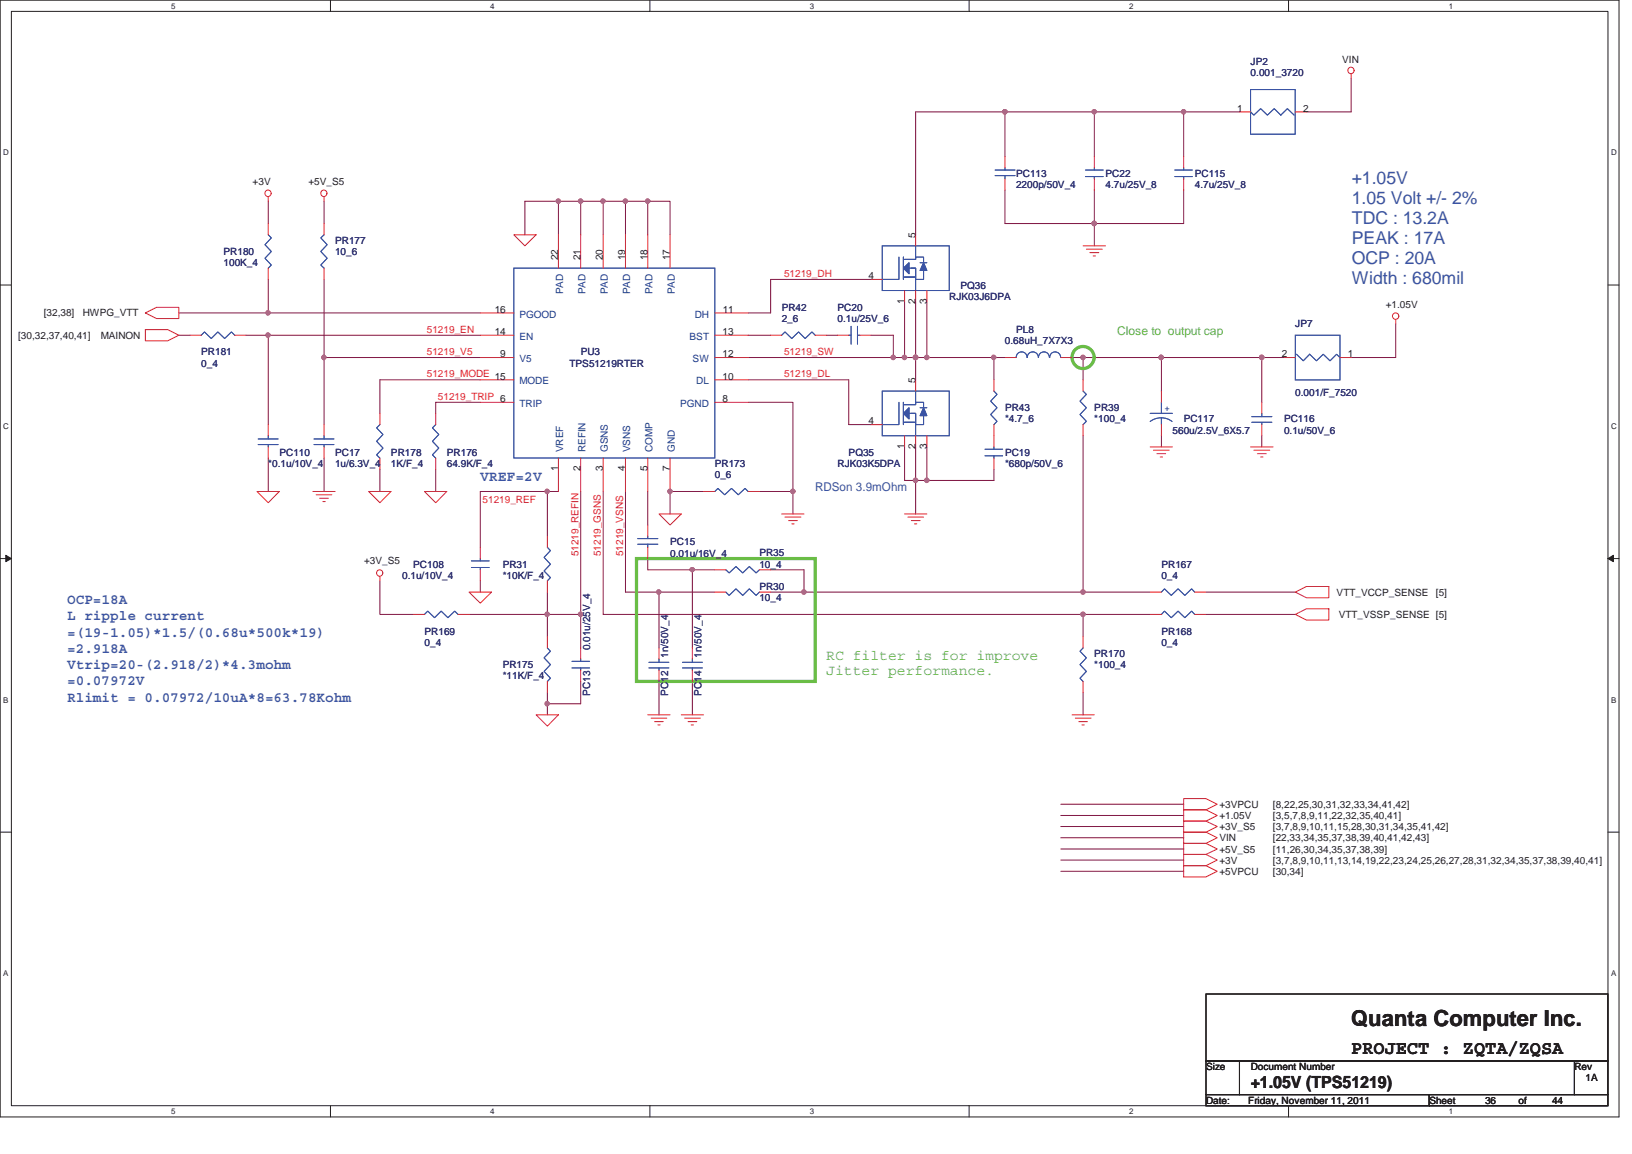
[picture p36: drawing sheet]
<svg xmlns="http://www.w3.org/2000/svg" width="297mm" height="210mm" viewBox="0 0 297 210" stroke-linecap="round" stroke-linejoin="round" font-family="sans-serif">
<defs><g id="words">
<text font-size="4" fill="#231f20" x="245.9" y="186.7">Quanta Computer Inc.</text>
<text font-size="3.4" fill="#231f20" x="245.9" y="191.8">PROJECT : ZQTA/ZQSA</text>
<g font-size="3.2" fill="#3a53a4">
<text x="246" y="33.4">+1.05V</text>
<text x="246" y="37">1.05 Volt +/- 2%</text>
<text x="246" y="40.7">TDC : 13.2A</text>
<text x="246" y="44.3">PEAK : 17A</text>
<text x="246" y="48">OCP : 20A</text>
<text x="246" y="51.6">Width : 680mil</text>
</g>
<text font-size="3" fill="#231f20" x="227.6" y="197.9">+1.05V (TPS51219)</text>
<g font-size="2.6" fill="#3a53a4">
<text x="87.4" y="87.5">VREF=2V</text>
<text x="12.2" y="109.9">OCP=18A</text>
<text x="12.2" y="112.9">L ripple current</text>
<text x="12.2" y="115.8">=(19-1.05)*1.5/(0.68u*500k*19)</text>
<text x="12.2" y="118.8">=2.918A</text>
<text x="12.2" y="121.7">Vtrip=20-(2.918/2)*4.3mohm</text>
<text x="12.2" y="124.7">=0.07972V</text>
<text x="12.2" y="127.7">Rlimit = 0.07972/10uA*8=63.78Kohm</text>
</g>
<g font-size="2.6" fill="#6abd46">
<text x="150.4" y="120">RC filter is for improve</text>
<text x="150.4" y="122.9">Jitter performance.</text>
</g>
<text font-size="2.2" fill="#6abd46" x="203.3" y="61">Close to output cap</text>
<text font-size="2.2" fill="#3a53a4" x="148.4" y="89.4">RDSon 3.9mOhm</text>
<g font-size="1.8" fill="#2d2d72">
<text x="227.6" y="11.8">JP2</text>
<text x="227.6" y="13.9">0.001_3720</text>
<text x="184.9" y="32.2">PC113</text>
<text x="184.9" y="34.2">2200p/50V_4</text>
<text x="201.2" y="32.2">PC22</text>
<text x="201.2" y="34.2">4.7u/25V_8</text>
<text x="217.5" y="32.2">PC115</text>
<text x="217.5" y="34.2">4.7u/25V_8</text>
<text x="40.7" y="46.4">PR180</text>
<text x="61" y="44.3">PR177</text>
<text x="61" y="46.4">10_6</text>
<text x="40.7" y="48.4">100K_4</text>
<text x="174.8" y="52.5">PQ36</text>
<text x="142.3" y="56.6">PR42</text>
<text x="142.3" y="58.6">2_6</text>
<text x="152.4" y="56.6">PC20</text>
<text x="152.4" y="58.6">0.1u/25V_6</text>
<text x="172.8" y="54.5">RJK03J6DPA</text>
<text x="235.8" y="59.6">JP7</text>
<text x="36.6" y="64.7">PR181</text>
<text x="105.7" y="64.7">PU3</text>
<text x="182.9" y="62.6">0.68uH_7X7X3</text>
<text x="184.9" y="60.6">PL8</text>
<text x="36.6" y="66.7">0_4</text>
<text x="103.7" y="66.7">TPS51219RTER</text>
<text x="235.8" y="72">0.001/F_7520</text>
<text x="182.9" y="74.8">PR43</text>
<text x="182.9" y="76.9">*4.7_6</text>
<text x="199.2" y="74.8">PR39</text>
<text x="199.2" y="76.9">*100_4</text>
<text x="215.4" y="76.9">PC117</text>
<text x="233.7" y="76.9">PC116</text>
<text x="50.9" y="83">PC110</text>
<text x="61" y="83">PC17</text>
<text x="71.2" y="83">PR178</text>
<text x="81.3" y="83">PR176</text>
<text x="154.5" y="83">PQ35</text>
<text x="182.9" y="83">PC19</text>
<text x="213.4" y="78.9">560u/2.5V_6X5.7</text>
<text x="233.7" y="78.9">0.1u/50V_6</text>
<text x="48.8" y="85">*0.1u/10V_4</text>
<text x="61" y="85">1u/6.3V_4</text>
<text x="71.2" y="85">1K/F_4</text>
<text x="81.3" y="85">64.9K/F_4</text>
<text x="130.1" y="85">PR173</text>
<text x="130.1" y="87">0_6</text>
<text x="152.4" y="85">RJK03K5DPA</text>
<text x="182.9" y="85">*680p/50V_6</text>
<text x="122" y="99.2">PC15</text>
<text x="122" y="101.3">0.01u/16V_4</text>
<text x="138.2" y="101.3">PR35</text>
<text x="73.2" y="105.3">0.1u/10V_4</text>
<text x="75.2" y="103.3">PC108</text>
<text x="91.5" y="103.3">PR31</text>
<text x="91.5" y="105.3">*10K/F_4</text>
<text x="138.2" y="103.3">10_4</text>
<text x="138.2" y="107.4">PR30</text>
<text x="211.4" y="103.3">PR167</text>
<text x="211.4" y="105.3">0_4</text>
<text x="138.2" y="109.4">10_4</text>
<text x="77.3" y="115.5">PR169</text>
<text x="77.3" y="117.5">0_4</text>
<text x="107.4" y="118.3" transform="rotate(-90 107.4 118.3)">0.01u/25V_4</text>
<text x="121.6" y="119.7" transform="rotate(-90 121.6 119.7)">1n/50V_4</text>
<text x="127.7" y="119.7" transform="rotate(-90 127.7 119.7)">1n/50V_4</text>
<text x="199.2" y="119.6">PR170</text>
<text x="211.4" y="115.5">PR168</text>
<text x="211.4" y="117.5">0_4</text>
<text x="91.5" y="121.6">PR175</text>
<text x="91.5" y="123.6">*11K/F_4</text>
<text x="199.2" y="121.6">*100_4</text>
<text x="107.4" y="126.6" transform="rotate(-90 107.4 126.6)">PC13</text>
<text x="121.6" y="126.6" transform="rotate(-90 121.6 126.6)">PC12</text>
<text x="127.7" y="126.6" transform="rotate(-90 127.7 126.6)">PC14</text>
</g>
<g font-size="1.8" fill="#231f20">
<text x="244.3" y="11.4">VIN</text>
<text x="225.2" y="20.3">1</text>
<text x="237.2" y="20.3">2</text>
<text x="46" y="33.6">+3V</text>
<text x="56.1" y="33.6">+5V_S5</text>
<text x="101.6" y="47.4" transform="rotate(-90 101.6 47.4)">22</text>
<text x="105.7" y="47.4" transform="rotate(-90 105.7 47.4)">21</text>
<text x="109.7" y="47.4" transform="rotate(-90 109.7 47.4)">20</text>
<text x="113.8" y="47.4" transform="rotate(-90 113.8 47.4)">19</text>
<text x="117.9" y="47.4" transform="rotate(-90 117.9 47.4)">18</text>
<text x="121.9" y="47.4" transform="rotate(-90 121.9 47.4)">17</text>
<text x="166.6" y="43.3" transform="rotate(-90 166.6 43.3)">5</text>
<text x="158.1" y="50.8">4</text>
<text x="8" y="57.6">[32,38]</text>
<text x="15.1" y="57.6">HWPG_VTT</text>
<text x="90" y="56.9">16</text>
<text x="131.5" y="56.9">11</text>
<text x="164.6" y="55.3" transform="rotate(-90 164.6 55.3)">1</text>
<text x="166.6" y="55.3" transform="rotate(-90 166.6 55.3)">2</text>
<text x="168.7" y="55.3" transform="rotate(-90 168.7 55.3)">3</text>
<text x="252.2" y="56.1">+1.05V</text>
<text x="3.3" y="61.6">[30,32,37,40,41]</text>
<text x="18.3" y="61.6">MAINON</text>
<text x="90" y="61">14</text>
<text x="91.1" y="65">9</text>
<text x="131.5" y="61">13</text>
<text x="131.5" y="65">12</text>
<text x="233.3" y="65">2</text>
<text x="245.3" y="65">1</text>
<text x="131.5" y="69.1">10</text>
<text x="166.6" y="69.7" transform="rotate(-90 166.6 69.7)">5</text>
<text x="131.5" y="73.2">8</text>
<text x="158.1" y="77.2">4</text>
<text x="164.6" y="81.8" transform="rotate(-90 164.6 81.8)">1</text>
<text x="166.6" y="81.8" transform="rotate(-90 166.6 81.8)">2</text>
<text x="168.7" y="81.8" transform="rotate(-90 168.7 81.8)">3</text>
<text x="101.6" y="85.8" transform="rotate(-90 101.6 85.8)">1</text>
<text x="105.7" y="85.8" transform="rotate(-90 105.7 85.8)">2</text>
<text x="109.7" y="85.8" transform="rotate(-90 109.7 85.8)">3</text>
<text x="113.8" y="85.8" transform="rotate(-90 113.8 85.8)">4</text>
<text x="117.9" y="85.8" transform="rotate(-90 117.9 85.8)">5</text>
<text x="121.9" y="85.8" transform="rotate(-90 121.9 85.8)">7</text>
<text x="66.3" y="102.7">+3V_S5</text>
<text x="243.3" y="108.4">VTT_VCCP_SENSE</text>
<text x="243.7" y="112.4">VTT_VSSP_SENSE [5]</text>
<text x="261.3" y="108.4">[5]</text>
<text x="221.9" y="149">+1.05V</text>
<text x="221.9" y="147">+3VPCU</text>
<text x="231.7" y="149">[3,5,7,8,9,11,22,32,35,40,41]</text>
<text x="231.7" y="147">[8,22,25,30,31,32,33,34,41,42]</text>
<text x="221.9" y="151">+3V_S5</text>
<text x="221.9" y="153.1">VIN</text>
<text x="221.9" y="155.1">+5V_S5</text>
<text x="231.7" y="153.1">[22,33,34,35,37,38,39,40,41,42,43]</text>
<text x="231.7" y="151">[3,7,8,9,10,11,15,28,30,31,34,35,41,42]</text>
<text x="231.7" y="155.1">[11,26,30,34,35,37,38,39]</text>
<text x="221.9" y="157.1">+3V</text>
<text x="221.9" y="159.2">+5VPCU</text>
<text x="231.7" y="159.2">[30,34]</text>
<text x="231.7" y="157.1">[3,7,8,9,10,11,13,14,19,22,23,24,25,26,27,28,31,32,34,35,37,38,39,40,41]</text>
<text x="219.5" y="194.7">Size</text>
<text x="227.6" y="194.7">Document Number</text>
<text x="286.6" y="194.7">Rev</text>
<text x="288.6" y="196.7">1A</text>
<text x="219.5" y="200.8">Date:</text>
<text x="227.2" y="200.8">Friday, November 11, 2011</text>
<text x="260.2" y="200.8">Sheet</text>
<text x="270.3" y="200.8">36</text>
<text x="276.4" y="200.8">of</text>
<text x="282.5" y="200.8">44</text>
</g>
<g font-size="1.8" fill="#1d437e">
<text x="102.5" y="53.6" transform="rotate(-90 102.5 53.6)">PAD</text>
<text x="106.5" y="53.6" transform="rotate(-90 106.5 53.6)">PAD</text>
<text x="110.6" y="53.6" transform="rotate(-90 110.6 53.6)">PAD</text>
<text x="114.7" y="53.6" transform="rotate(-90 114.7 53.6)">PAD</text>
<text x="118.7" y="53.6" transform="rotate(-90 118.7 53.6)">PAD</text>
<text x="122.8" y="53.6" transform="rotate(-90 122.8 53.6)">PAD</text>
<text x="94.5" y="57.8">PGOOD</text>
<text x="126.5" y="57.8">DH</text>
<text x="94.5" y="61.8">EN</text>
<text x="94.5" y="65.9">V5</text>
<text x="125.5" y="61.8">BST</text>
<text x="126.1" y="65.9">SW</text>
<text x="94.5" y="70">MODE</text>
<text x="126.7" y="70">DL</text>
<text x="94.5" y="74.1">TRIP</text>
<text x="123.8" y="74.1">PGND</text>
<text x="102.5" y="82.3" transform="rotate(-90 102.5 82.3)">VREF</text>
<text x="106.5" y="82.3" transform="rotate(-90 106.5 82.3)">REFIN</text>
<text x="110.6" y="82.3" transform="rotate(-90 110.6 82.3)">GSNS</text>
<text x="114.7" y="82.3" transform="rotate(-90 114.7 82.3)">VSNS</text>
<text x="118.7" y="82.3" transform="rotate(-90 118.7 82.3)">COMP</text>
<text x="122.8" y="82.3" transform="rotate(-90 122.8 82.3)">GND</text>
</g>
<g font-size="1.8" fill="#ec2426">
<text x="142.7" y="50.4">51219_DH</text>
<text x="77.7" y="60.6">51219_EN</text>
<text x="77.7" y="64.6">51219_V5</text>
<text x="142.7" y="64.6">51219_SW</text>
<text x="77.7" y="68.7">51219_MODE 15</text>
<text x="142.7" y="68.7">51219_DL</text>
<text x="79.7" y="72.8">51219_TRIP 6</text>
<text x="87.8" y="91.5">51219_REF</text>
<text x="105.3" y="101.2" transform="rotate(-90 105.3 101.2)">51219_REFIN</text>
<text x="109.4" y="101.2" transform="rotate(-90 109.4 101.2)">51219_GSNS</text>
<text x="113.4" y="101.2" transform="rotate(-90 113.4 101.2)">51219_VSNS</text>
</g>
<text font-size="1.8" fill="#3a53a4" x="211.9" y="74.8">+</text>
<g font-size="1.4" fill="#231f20">
<text x="31.1" y="1.6">5</text>
<text x="89.2" y="1.6">4</text>
<text x="147.4" y="1.6">3</text>
<text x="205.5" y="1.6">2</text>
<text x="263.7" y="1.6">1</text>
<text x=".5" y="28.3">D</text>
<text x="293.3" y="28.3">D</text>
<text x=".5" y="78.1">C</text>
<text x="293.3" y="78.1">C</text>
<text x=".5" y="127.9">B</text>
<text x="293.3" y="127.9">B</text>
<text x=".5" y="177.6">A</text>
<text x="293.3" y="177.6">A</text>
<text x="31.1" y="202.7">5</text>
<text x="89.2" y="202.7">4</text>
<text x="147.4" y="202.7">3</text>
<text x="205.5" y="202.7">2</text>
<text x="263.7" y="202.7">1</text>
</g>
</g></defs>
<path d="M0 0h294.7v203.2h-294.7zM2.1 2.1h290.6v199.1h-290.6z" fill="none" stroke="#231f20" stroke-width=".18"/>
<g fill="#fff">
<path d="M31.1 .3h.8v1.6h-.8z"/>
<path d="M31.1 201.4h.8v1.6h-.8z"/>
</g>
<path d="M60.1 0v2.1M60.1 201.2v2" fill="none" stroke="#231f20" stroke-width=".18"/>
<g fill="#fff">
<path d="M89.2 .3h.7v1.6h-.7z"/>
<path d="M89.2 201.4h.7v1.6h-.7z"/>
</g>
<path d="M118.3 0v2.1M118.3 201.2v2" fill="none" stroke="#231f20" stroke-width=".18"/>
<g fill="#fff">
<path d="M147.3 .3h.8v1.6h-.8z"/>
<path d="M147.3 201.4h.8v1.6h-.8z"/>
</g>
<path d="M176.4 0v2.1M176.4 201.2v2" fill="none" stroke="#231f20" stroke-width=".18"/>
<g fill="#fff">
<path d="M205.5 .3h.7v1.6h-.7z"/>
<path d="M205.5 201.4h.7v1.6h-.7z"/>
</g>
<path d="M234.5 0v2.1M234.5 201.2v2" fill="none" stroke="#231f20" stroke-width=".18"/>
<g fill="#fff">
<path d="M263.6 .3h.7v1.6h-.7z"/>
<path d="M263.6 201.4h.7v1.6h-.7z"/>
<path d="M.5 27h1.1v1.6h-1.1z"/>
<path d="M293.2 27h1v1.6h-1z"/>
<path d="M.5 76.7h1.1v1.6h-1.1z"/>
<path d="M293.2 76.7h1v1.6h-1z"/>
</g>
<path d="M0 51.9h2.1M292.7 51.9h2" fill="none" stroke="#231f20" stroke-width=".18"/>
<g fill="#fff">
<path d="M.5 126.5h1v1.7h-1z"/>
<path d="M293.2 126.5h.9v1.7h-.9z"/>
</g>
<path d="M0 101.6h2.1M292.7 101.6h2" fill="none" stroke="#231f20" stroke-width=".18"/>
<path d="M1.1 101l1 .6-1 .6z" fill="#231f20"/>
<path d="M1.1 101l1 .6-1 .6z" fill="none" stroke="#231f20" stroke-width=".18"/>
<path d="M292.7 101.6l1-.6v1.2z" fill="#231f20"/>
<path d="M292.7 101.6l1-.6v1.2z" fill="none" stroke="#231f20" stroke-width=".18"/>
<g fill="#fff">
<path d="M.5 176.3h1v1.6h-1z"/>
<path d="M293.2 176.3h.9v1.6h-.9z"/>
</g>
<path d="M0 151.4h2.1M292.7 151.4h2" fill="none" stroke="#231f20" stroke-width=".18"/>
<path d="M101.6 36.6h-6.1v6.1M117.9 36.6v6.1M122 89.4h6.1" fill="none" stroke="#7f1542" stroke-width=".18"/>
<circle cx="117.9" cy="36.6" r=".41" fill="#b8529f"/>
<circle cx="117.9" cy="36.6" r=".41" fill="none" stroke="#b8529f" stroke-width=".18"/>
<path d="M113.8 36.6v6.1" fill="none" stroke="#7f1542" stroke-width=".18"/>
<circle cx="113.8" cy="36.6" r=".41" fill="#b8529f"/>
<circle cx="113.8" cy="36.6" r=".41" fill="none" stroke="#b8529f" stroke-width=".18"/>
<path d="M109.8 36.6v6.1M113.8 36.6h4.1" fill="none" stroke="#7f1542" stroke-width=".18"/>
<circle cx="109.7" cy="36.6" r=".4" fill="#b8529f"/>
<circle cx="109.7" cy="36.6" r=".4" fill="none" stroke="#b8529f" stroke-width=".18"/>
<path d="M105.7 36.6v6.1M109.8 36.6h4" fill="none" stroke="#7f1542" stroke-width=".18"/>
<circle cx="105.7" cy="36.6" r=".41" fill="#b8529f"/>
<circle cx="105.7" cy="36.6" r=".41" fill="none" stroke="#b8529f" stroke-width=".18"/>
<path d="M101.6 36.6v6.1M105.7 36.6h4.1" fill="none" stroke="#7f1542" stroke-width=".18"/>
<circle cx="101.6" cy="36.6" r=".41" fill="#b8529f"/>
<circle cx="101.6" cy="36.6" r=".41" fill="none" stroke="#b8529f" stroke-width=".18"/>
<path d="M101.6 36.6h4.1M48.8 50.8v6.1M48.8 61h38.6M59 65.1v12.2" fill="none" stroke="#7f1542" stroke-width=".18"/>
<circle cx="58.9" cy="65" r=".4" fill="#b8529f"/>
<circle cx="58.9" cy="65" r=".4" fill="none" stroke="#b8529f" stroke-width=".18"/>
<path d="M48.8 36.6v4.1M32.6 56.9h54.8M48.8 83.4v6M59 83.4v6M79.3 85.4v4" fill="none" stroke="#7f1542" stroke-width=".18"/>
<circle cx="48.8" cy="56.9" r=".4" fill="#b8529f"/>
<circle cx="48.8" cy="56.9" r=".4" fill="none" stroke="#b8529f" stroke-width=".18"/>
<path d="M59 36.6v4.1M48.8 61v16.3" fill="none" stroke="#7f1542" stroke-width=".18"/>
<circle cx="48.8" cy="61" r=".4" fill="#b8529f"/>
<circle cx="48.8" cy="61" r=".4" fill="none" stroke="#b8529f" stroke-width=".18"/>
<path d="M59 50.8v14.3h28.4M32.6 61h2M44.7 61h4.1M87.4 73.2h-8.1v2M87.4 69.1h-18.3v6.1M69.1 85.4v4M144.3 89.4v4.1" fill="none" stroke="#7f1542" stroke-width=".18"/>
<circle cx="144.3" cy="89.4" r=".41" fill="#b8529f"/>
<circle cx="144.3" cy="89.4" r=".41" fill="none" stroke="#b8529f" stroke-width=".18"/>
<path d="M138.2 89.4h6.1M109.8 111.8h87.3M113.8 107.7h6.1M140.3 103.7h6" fill="none" stroke="#7f1542" stroke-width=".18"/>
<circle cx="197.1" cy="111.8" r=".41" fill="#b8529f"/>
<circle cx="197.1" cy="111.8" r=".41" fill="none" stroke="#b8529f" stroke-width=".18"/>
<path d="M109.8 89.4v22.4M113.8 89.4v18.3M117.9 101.6v2.1M126 103.7h4.1M219.5 107.7h16.3M119.9 124v6.1" fill="none" stroke="#7f1542" stroke-width=".18"/>
<circle cx="126" cy="103.6" r=".4" fill="#b8529f"/>
<circle cx="126" cy="103.6" r=".4" fill="none" stroke="#b8529f" stroke-width=".18"/>
<path d="M126 103.7v14.2M130.1 107.7h-10.2v10.2M126 124v6.1" fill="none" stroke="#7f1542" stroke-width=".18"/>
<circle cx="119.9" cy="107.7" r=".4" fill="#b8529f"/>
<circle cx="119.9" cy="107.7" r=".4" fill="none" stroke="#b8529f" stroke-width=".18"/>
<path d="M136.2 56.9h4.1M150.4 61h2M162.6 61v4.1M233.7 65.1h-4v8.1M117.9 103.7h8.1M146.3 103.7v4h-6M197.1 111.8v4.1M197.1 126v4.1" fill="none" stroke="#7f1542" stroke-width=".18"/>
<circle cx="229.6" cy="65" r=".41" fill="#b8529f"/>
<circle cx="229.6" cy="65" r=".41" fill="none" stroke="#b8529f" stroke-width=".18"/>
<path d="M199.2 40.7v4M245.9 65.1h8.1" fill="none" stroke="#7f1542" stroke-width=".18"/>
<circle cx="199.2" cy="40.7" r=".41" fill="#b8529f"/>
<circle cx="199.2" cy="40.7" r=".41" fill="none" stroke="#b8529f" stroke-width=".18"/>
<path d="M215.4 20.4h10.2M254 59v6.1M136.2 61h4.1M180.9 85.4v2" fill="none" stroke="#7f1542" stroke-width=".18"/>
<circle cx="215.4" cy="20.3" r=".41" fill="#b8529f"/>
<circle cx="215.4" cy="20.3" r=".41" fill="none" stroke="#b8529f" stroke-width=".18"/>
<path d="M166.7 20.4h16.2" fill="none" stroke="#7f1542" stroke-width=".18"/>
<circle cx="182.9" cy="20.3" r=".41" fill="#b8529f"/>
<circle cx="182.9" cy="20.3" r=".41" fill="none" stroke="#b8529f" stroke-width=".18"/>
<path d="M199.2 34.6v6.1M168.7 81.3v6.1" fill="none" stroke="#7f1542" stroke-width=".18"/>
<circle cx="168.7" cy="87.4" r=".41" fill="#b8529f"/>
<circle cx="168.7" cy="87.4" r=".41" fill="none" stroke="#b8529f" stroke-width=".18"/>
<path d="M166.7 65.1v4" fill="none" stroke="#7f1542" stroke-width=".18"/>
<circle cx="166.6" cy="65" r=".41" fill="#b8529f"/>
<circle cx="166.6" cy="65" r=".41" fill="none" stroke="#b8529f" stroke-width=".18"/>
<path d="M166.7 20.4v22.3M199.2 20.4v8.1M164.6 87.4h2.1" fill="none" stroke="#7f1542" stroke-width=".18"/>
<circle cx="199.2" cy="20.3" r=".41" fill="#b8529f"/>
<circle cx="199.2" cy="20.3" r=".41" fill="none" stroke="#b8529f" stroke-width=".18"/>
<path d="M182.9 20.4v8.1M182.9 34.6v6.1M166.7 81.3v6.1" fill="none" stroke="#7f1542" stroke-width=".18"/>
<circle cx="166.6" cy="87.4" r=".41" fill="#b8529f"/>
<circle cx="166.6" cy="87.4" r=".41" fill="none" stroke="#b8529f" stroke-width=".18"/>
<path d="M140.3 50.8h18.2M154.5 77.3h4M180.9 65.1v4M180.9 87.4h-14.2v6.1" fill="none" stroke="#7f1542" stroke-width=".18"/>
<circle cx="180.9" cy="65" r=".4" fill="#b8529f"/>
<circle cx="180.9" cy="65" r=".4" fill="none" stroke="#b8529f" stroke-width=".18"/>
<path d="M245.9 14.3v6.1h-8.1M140.3 50.8v6.1M164.6 54.9v10.2M136.2 65.1h26.4M136.2 69.1h18.3v8.2M168.7 65.1h14.2M211.4 65.1v6.1" fill="none" stroke="#7f1542" stroke-width=".18"/>
<circle cx="211.3" cy="65" r=".4" fill="#b8529f"/>
<circle cx="211.3" cy="65" r=".4" fill="none" stroke="#b8529f" stroke-width=".18"/>
<path d="M197.1 65.1h14.3" fill="none" stroke="#7f1542" stroke-width=".18"/>
<circle cx="197.1" cy="65" r=".41" fill="#b8529f"/>
<circle cx="197.1" cy="65" r=".41" fill="none" stroke="#b8529f" stroke-width=".18"/>
<path d="M158.5 61h4.1M162.6 65.1h2" fill="none" stroke="#7f1542" stroke-width=".18"/>
<circle cx="162.6" cy="65" r=".41" fill="#b8529f"/>
<circle cx="162.6" cy="65" r=".41" fill="none" stroke="#b8529f" stroke-width=".18"/>
<path d="M166.7 54.9v10.2" fill="none" stroke="#7f1542" stroke-width=".18"/>
<circle cx="166.6" cy="65" r=".41" fill="#b8529f"/>
<circle cx="166.6" cy="65" r=".41" fill="none" stroke="#b8529f" stroke-width=".18"/>
<path d="M182.9 20.4h32.5M199.2 40.7h16.2" fill="none" stroke="#7f1542" stroke-width=".18"/>
<circle cx="182.9" cy="20.3" r=".41" fill="#b8529f"/>
<circle cx="182.9" cy="20.3" r=".41" fill="none" stroke="#b8529f" stroke-width=".18"/>
<path d="M215.4 34.6v6.1M164.6 65.1h2.1M164.6 81.3v6.1" fill="none" stroke="#7f1542" stroke-width=".18"/>
<circle cx="166.6" cy="65" r=".41" fill="#b8529f"/>
<circle cx="166.6" cy="65" r=".41" fill="none" stroke="#b8529f" stroke-width=".18"/>
<circle cx="164.6" cy="65" r=".41" fill="#b8529f"/>
<circle cx="164.6" cy="65" r=".41" fill="none" stroke="#b8529f" stroke-width=".18"/>
<path d="M168.7 54.9v10.2h-2" fill="none" stroke="#7f1542" stroke-width=".18"/>
<circle cx="168.7" cy="65" r=".41" fill="#b8529f"/>
<circle cx="168.7" cy="65" r=".41" fill="none" stroke="#b8529f" stroke-width=".18"/>
<path d="M215.4 20.4v8.1M146.3 107.7h50.8" fill="none" stroke="#7f1542" stroke-width=".18"/>
<circle cx="146.3" cy="107.7" r=".41" fill="#b8529f"/>
<circle cx="146.3" cy="107.7" r=".41" fill="none" stroke="#b8529f" stroke-width=".18"/>
<path d="M136.2 73.2h8.1v16.2M197.1 79.3v28.4" fill="none" stroke="#7f1542" stroke-width=".18"/>
<circle cx="197.1" cy="107.7" r=".41" fill="#b8529f"/>
<circle cx="197.1" cy="107.7" r=".41" fill="none" stroke="#b8529f" stroke-width=".18"/>
<path d="M117.9 36.6h4.1v6.1M99.6 89.4v8.2M105.7 89.4v22.4M117.9 89.4v6.1M99.6 107.7v4.1M197.1 107.7h12.2M219.5 111.8h16.3M99.6 126v2.1" fill="none" stroke="#7f1542" stroke-width=".18"/>
<circle cx="99.6" cy="89.4" r=".4" fill="#b8529f"/>
<circle cx="99.6" cy="89.4" r=".4" fill="none" stroke="#b8529f" stroke-width=".18"/>
<path d="M99.6 89.4h-12.2v10.2M105.7 111.8h-6.1v4.1" fill="none" stroke="#7f1542" stroke-width=".18"/>
<circle cx="105.7" cy="111.8" r=".41" fill="#b8529f"/>
<circle cx="105.7" cy="111.8" r=".41" fill="none" stroke="#b8529f" stroke-width=".18"/>
<circle cx="99.6" cy="111.8" r=".4" fill="#b8529f"/>
<circle cx="99.6" cy="111.8" r=".4" fill="none" stroke="#b8529f" stroke-width=".18"/>
<path d="M105.7 111.8v6.1M105.7 128.1h-6.1v2" fill="none" stroke="#7f1542" stroke-width=".18"/>
<circle cx="99.6" cy="128" r=".4" fill="#b8529f"/>
<circle cx="99.6" cy="128" r=".4" fill="none" stroke="#b8529f" stroke-width=".18"/>
<path d="M182.9 40.7h16.3M105.7 124v4.1" fill="none" stroke="#7f1542" stroke-width=".18"/>
<circle cx="199.2" cy="40.7" r=".41" fill="#b8529f"/>
<circle cx="199.2" cy="40.7" r=".41" fill="none" stroke="#b8529f" stroke-width=".18"/>
<path d="M99.6 89.4h2M122 89.4v4.1M69.1 105.7v6.1h6.1M85.4 111.8h14.2M87.4 105.7v2M197.1 111.8h12.2" fill="none" stroke="#7f1542" stroke-width=".18"/>
<circle cx="121.9" cy="89.4" r=".41" fill="#b8529f"/>
<circle cx="121.9" cy="89.4" r=".41" fill="none" stroke="#b8529f" stroke-width=".18"/>
<path d="M211.4 65.1h18.3M211.4 79.3v2" fill="none" stroke="#7f1542" stroke-width=".18"/>
<circle cx="229.6" cy="65" r=".41" fill="#b8529f"/>
<circle cx="229.6" cy="65" r=".41" fill="none" stroke="#b8529f" stroke-width=".18"/>
<circle cx="211.3" cy="65" r=".4" fill="#b8529f"/>
<circle cx="211.3" cy="65" r=".4" fill="none" stroke="#b8529f" stroke-width=".18"/>
<path d="M195.1 65.1h2v4M229.7 79.3v2M193.1 148.4h22.3M193.1 150.4h22.3M193.1 154.5h22.3M193.1 146.3h22.3M193.1 158.5h22.3M193.1 152.4h22.3M193.1 156.5h22.3" fill="none" stroke="#7f1542" stroke-width=".18"/>
<g fill="none" stroke="#ec2426" stroke-width=".18">
<path d="M245.9 13.5v.8M48.8 35.8v.8M59 35.8v.8M199.2 28.5v2M199.2 32.6v2M215.4 28.5v2M215.4 32.6v2M26.5 56.9l2-1h4.1v2.1h-4.1zM26.5 60h4l2.1 1-2.1 1h-4zM93.5 42.7h4.1l-2.1 2zM197.1 44.7h4.1M197.7 45.3h2.9"/>
<path d="M198.4 46h1.6M199 46.6h.4M254 58.2v.8M34.6 61h2M42.7 61h2M69.1 75.2v2.1M180.9 69.1v2.1M180.9 77.3v4M46.8 89.4h4l-2 2.1zM56.9 89.4h4.1M57.5 90h2.9M58.2 90.7h1.6"/>
<path d="M58.8 91.3h.4M67.1 89.4h4.1l-2.1 2.1zM69.1 83.4v2M77.3 89.4h4l-2 2.1zM99.6 97.6v2M117.9 95.5v2.1M117.9 99.6v2M119.9 93.5h4.1l-2 2zM142.3 93.5h4M142.9 94.1h2.9M143.5 94.7h1.6M144.1 95.3h.4"/>
<path d="M164.6 93.5h4.1M165.2 94.1h2.9M165.9 94.7h1.6M166.4 95.3h.5M180.9 83.4v2M209.3 81.3h4.1M209.9 81.9h2.9M210.6 82.6h1.6M211.2 83.2h.4M227.6 81.3h4.1M228.2 81.9h2.9M228.8 82.6h1.7"/>
<path d="M229.4 83.2h.5M69.1 104.9v.8M85.4 107.7h4.1l-2.1 2.1zM99.6 105.7v2M119.9 117.9v2M235.8 107.7l2-1h4.1v2.1h-4.1zM235.8 111.8l2-1h4.1v2h-4.1zM97.6 130.1h4l-2 2zM117.9 130.1h4.1M118.5 130.7h2.9M119.1 131.3h1.6M119.7 131.9h.5"/>
<path d="M119.9 122v2M124 130.1h4.1M124.6 130.7h2.9M125.2 131.3h1.6M125.8 131.9h.4M195.1 130.1h4.1M195.7 130.7h2.9M196.4 131.3h1.5M196.9 131.9h.4M215.4 147.4h4.1l2 1-2 1h-4.1zM215.4 149.4h4.1l2 1-2 1h-4.1zM215.4 145.3h4.1l2 1-2 1.1h-4.1z"/>
<path d="M215.4 151.4h4.1l2 1-2 1.1h-4.1zM215.4 155.5h4.1l2 1-2 1h-4.1zM215.4 157.5h4.1l2 1-2 1.1h-4.1zM215.4 153.5h4.1l2 1-2 1h-4.1z"/>
<circle cx="245.9" cy="12.8" r=".57"/>
<circle cx="48.8" cy="35.2" r=".58"/>
<circle cx="58.9" cy="35.2" r=".58"/>
<circle cx="254" cy="57.5" r=".58"/>
<circle cx="69.1" cy="104.3" r=".58"/>
</g>
<path d="M219.5 180.9h73.2v12.2h-73.2zM219.5 193.1h6.1v6.1h-6.1zM219.5 199.2h40.6v2h-40.6zM225.6 193.1h61v6.1h-61zM260.1 199.2h32.6v2h-32.6zM286.6 193.1h6.1v6.1h-6.1z" fill="none" stroke="#231f20" stroke-width=".18"/>
<g fill="none" stroke="#6abd46" stroke-width=".59">
<path d="M115.9 101.6h32.5v22.4h-32.5z"/>
<circle cx="197.1" cy="65" r="2.02"/>
</g>
<g fill="none" stroke="#3a53a4" stroke-width=".18">
<path d="M197.6 30.9h3.2M197.6 32.1h3.2M199.2 30.5v.4M199.2 32.1v.5M213.8 30.9h3.2M213.8 32.1h3.2M215.4 30.5v.4M215.4 32.1v.5M36.6 61l.6-.6 1.3 1.2 1.2-1.2 1.2 1.2 1.2-1.2 .6 .6M69.1 77.3l-.6 .6 1.2 1.2-1.2 1.2 1.2 1.2-1.2 1.3 .6 .6M180.9 71.2l.6 .6-1.2 1.2 1.2 1.2-1.2 1.2 1.2 1.3-.6 .6M99.6 99.6l.6 .6-1.2 1.2 1.2 1.3-1.2 1.2 1.2 1.2-.6 .6"/>
<path d="M116.1 99h3.6M116.1 98h3.6M117.9 97.6v.4M117.9 99v.6M179.3 82.9h3.2M179.3 81.7h3.2M180.9 81.3v.4M180.9 82.9v.5M119.9 119.9v.6M118.1 120.5h3.6M118.1 121.5h3.6M119.9 121.5v.5"/>
</g>
<path d="M164.4 75.2l1.1-1v2z" fill="#3a53a4"/>
<path d="M164.4 75.2l1.1-1v2z" fill="none" stroke="#3a53a4" stroke-width=".18"/>
<path d="M168.1 74.2l.6 1.4h-1.2z" fill="#3a53a4"/>
<g fill="none" stroke="#3a53a4" stroke-width=".18">
<path d="M160.6 71.2h12.2v8.1h-12.2zM163.6 73.2v4.1h-3M164.4 73.2v4.1M164.4 76.8h2.3M165.5 75.2h1.2v2.1M165.9 75.2h.8v2.1M166.7 73.2v.4h-2.1M166.7 73.2v.4h-2.3M166.7 73.2h1.4v1M166.7 71.2v2M166.7 77.3v2M167.5 74.2h1.2"/>
<path d="M168.1 74.2l.6 1.4h-1.2zM168.1 75.6v1.7h-1.4"/>
</g>
<path d="M164.4 75.2l1.1-1v2z" fill="#3a53a4"/>
<path d="M164.4 75.2l1.1-1v2z" fill="none" stroke="#3a53a4" stroke-width=".18"/>
<path d="M168.1 74.2l.6 1.4h-1.2z" fill="#3a53a4"/>
<g fill="none" stroke="#3a53a4" stroke-width=".18">
<path d="M227.6 16.3h8.1v8.1h-8.1zM181.1 32h3.6M181.1 30.9h3.6M182.9 30.5v.4M182.9 32v.6M227.6 20.4l.6 .6 1.2-1.2 1.3 1.2 1.2-1.2 1.2 1.2 1.2-1.2 1.2 1.2M48.8 42.7l.6 .6-1.2 1.2 1.2 1.3-1.2 1.2 1.2 1.2-.6 .6M59 42.7l-.6 .6 1.1 1.2-1.1 1.3 1.1 1.2-1.1 1.2 .6 .6M154.9 59.4v3.2M156.1 59.4v3.2M47 79.9h3.6M48.8 79.3v.6"/>
<path d="M57.2 79.9h3.6M59 79.3v.6M79.3 77.3l-.6 .6 1.2 1.2-1.2 1.2 1.2 1.2-1.2 1.3 .6 .6M142.3 61l.6-.6 1.2 1.2 1.2-1.2 1.2 1.2 1.3-1.2 .6 .6M154.5 61h.4M156.1 61h.4M160.6 71.2h12.2v8.1h-12.2zM163.6 73.2v4.1h-3M164.4 73.2v4.1M164.4 76.8h2.3M165.5 75.2h1.2v2.1M165.9 75.2h.8v2.1"/>
<path d="M166.7 73.2v.4h-2.1M166.7 73.2v.4h-2.3M166.7 73.2h1.4v1M166.7 71.2v2M166.7 77.3v2M167.5 74.2h1.2M168.1 74.2l.6 1.4h-1.2zM168.1 75.6v1.7h-1.4M227.8 76.8h3.7M227.8 75.8h3.7M229.7 75.2v.6M229.7 76.8v.5"/>
<path d="M235.8 61h8.1v8.1h-8.1zM236 64.5l1.2 1.2 1.2-1.2 1.2 1.2 1.2-1.2 1.3 1.2 1.2-1.2 .6 .6M47 80.9h3.6M48.8 80.9v.4M57.2 80.9h3.6M59 80.9v.4M130.1 89.4l.6-.5 1.2 1.1 1.2-1.1 1.3 1.1 1.2-1.1 .6 .5M77.3 111.8l.6-.6 1.2 1.2 1.2-1.2 1.2 1.2 1.3-1.2 .6 .6M85.8 103.3h3.2M85.8 102.1h3.2M87.4 101.6v.5M87.4 103.3v.4"/>
<path d="M99.6 117.9l.6 .6-1.2 1.2 1.2 1.2-1.2 1.3 1.2 1.2-.6 .6M105.7 119.9v.4M126 119.9v.6M132.1 103.7l.6 .5 1.2-1.1 1.3 1.1 1.2-1.1 1.2 1.1 .6-.5M132.1 107.7l.6 .6 1.2-1.2 1.3 1.2 1.2-1.2 1.2 1.2 .6-.6M197.1 117.9l-.5 .6 1.1 1.2-1.1 1.2 1.1 1.3-1.1 1.2 .5 .6M211.4 107.7l.5-.6 1.3 1.2 1.2-1.2 1.3 1.2 1.2-1.2 .6 .6M211.4 111.8l.5-.6 1.3 1.2 1.2-1.2 1.3 1.2 1.2-1.2 .6 .6M104.1 120.3h3.2M104.1 121.5h3.2M105.7 121.5v.5M124.2 120.5h3.6"/>
<path d="M124.2 121.5h3.6M126 121.5v.5"/>
</g>
<g fill="none" stroke="#ec2426" stroke-width=".18">
<path d="M182.9 28.5v2M182.9 32.6v2M225.6 20.4h2M235.8 20.4h2M48.8 40.7v2M48.8 48.8v2M59 40.7v2M59 48.8v2M48.8 77.3v2M59 77.3v2M79.3 75.2v2.1M140.3 61h2"/>
<path d="M148.4 61h2M152.4 61h2.1M156.5 61h2M158.5 77.3h2.1M164.6 79.3v2M166.7 69.1v2.1M166.7 79.3v2M168.7 79.3v2M229.7 73.2v2M229.7 77.3v2M233.7 65.1h2.1M243.9 65.1h2"/>
<path d="M48.8 81.3v2.1M59 81.3v2.1M79.3 83.4v2M87.4 99.6v2M128.1 89.4h2M136.2 89.4h2M75.2 111.8h2.1M83.4 111.8h2M87.4 103.7v2M99.6 115.9v2M105.7 117.9v2M126 117.9v2"/>
<path d="M130.1 103.7h2M130.1 107.7h2M138.2 103.7h2.1M138.2 107.7h2.1M197.1 115.9v2M209.3 107.7h2.1M209.3 111.8h2.1M217.5 107.7h2M217.5 111.8h2M99.6 124v2M105.7 122v2M126 122v2"/>
<path d="M197.1 124v2"/>
</g>
<path d="M164.4 48.8l1.1-1v2z" fill="#3a53a4"/>
<path d="M164.4 48.8l1.1-1v2z" fill="none" stroke="#3a53a4" stroke-width=".18"/>
<path d="M168.1 47.8l.6 1.4h-1.2z" fill="#3a53a4"/>
<g fill="none" stroke="#3a53a4" stroke-width=".18">
<path d="M160.6 44.7h12.2v8.2h-12.2zM163.6 46.8v4h-3M164.4 46.8v4M164.4 50.4h2.3M165.5 48.8h1.2v2M165.9 48.8h.8v2M166.7 46.8v.4h-2.1M166.7 46.8v.4h-2.3M166.7 46.8h1.4v1M166.7 44.7v2.1M166.7 50.8v2.1M167.5 47.8h1.2"/>
<path d="M168.1 47.8l.6 1.4h-1.2zM168.1 49.2v1.6h-1.4"/>
</g>
<path d="M164.4 48.8l1.1-1v2z" fill="#3a53a4"/>
<path d="M164.4 48.8l1.1-1v2z" fill="none" stroke="#3a53a4" stroke-width=".18"/>
<path d="M168.1 47.8l.6 1.4h-1.2z" fill="#3a53a4"/>
<g fill="none" stroke="#3a53a4" stroke-width=".18">
<path d="M93.5 48.8h36.6v34.5h-36.6zM160.6 44.7h12.2v8.2h-12.2zM163.6 46.8v4h-3M164.4 46.8v4M164.4 50.4h2.3M165.5 48.8h1.2v2M165.9 48.8h.8v2M166.7 46.8v.4h-2.1M166.7 46.8v.4h-2.3M166.7 46.8h1.4v1M166.7 44.7v2.1M166.7 50.8v2.1"/>
<path d="M167.5 47.8h1.2M168.1 47.8l.6 1.4h-1.2zM168.1 49.2v1.6h-1.4M185 65.1a.99 .99 0 0 1 .9-1.1 .99 .99 0 0 1 1 1.1M187 65.1a1.01 1.01 0 0 1 1-1.1 1.01 1.01 0 0 1 1 1.1M189 65.1a.99 .99 0 0 1 1-1.1 .99 .99 0 0 1 1 1.1M191.1 65.1a.99 .99 0 0 1 1-1.1 .99 .99 0 0 1 .9 1.1M197.1 71.2l.6 .6-1.1 1.2 1.1 1.2-1.1 1.2 1.1 1.3-.6 .6M209.3 76.7a3.3 3.3 0 0 1 4 0M209.3 75.2h4.1M211.4 73.2v2M211.4 76v1.3"/>
</g>
<g fill="none" stroke="#ec2426" stroke-width=".18">
<path d="M87.4 56.9h6.1M101.6 42.7v6.1M105.7 42.7v6.1M109.8 42.7v6.1M113.8 42.7v6.1M117.9 42.7v6.1M122 42.7v6.1M130.1 56.9h6.1M158.5 50.8h2.1M164.6 52.9v2M166.7 42.7v2M166.7 52.9v2"/>
<path d="M168.7 52.9v2M87.4 65.1h6.1M87.4 69.1h6.1M87.4 61h6.1M87.4 73.2h6.1M130.1 65.1h6.1M130.1 69.1h6.1M130.1 61h6.1M130.1 73.2h6.1M182.9 65.1h2.1M193.1 65.1h2M197.1 69.1v2.1"/>
<path d="M197.1 77.3v2M211.4 71.2v2M211.4 77.3v2M101.6 83.4v6M105.7 83.4v6M109.8 83.4v6M113.8 83.4v6M117.9 83.4v6M122 83.4v6"/>
</g>
<circle cx="117.9" cy="36.6" r=".41" fill="#b8529f"/>
<circle cx="117.9" cy="36.6" r=".41" fill="none" stroke="#b8529f" stroke-width=".18"/>
<circle cx="113.8" cy="36.6" r=".41" fill="#b8529f"/>
<circle cx="113.8" cy="36.6" r=".41" fill="none" stroke="#b8529f" stroke-width=".18"/>
<circle cx="109.7" cy="36.6" r=".4" fill="#b8529f"/>
<circle cx="109.7" cy="36.6" r=".4" fill="none" stroke="#b8529f" stroke-width=".18"/>
<circle cx="105.7" cy="36.6" r=".41" fill="#b8529f"/>
<circle cx="105.7" cy="36.6" r=".41" fill="none" stroke="#b8529f" stroke-width=".18"/>
<circle cx="101.6" cy="36.6" r=".41" fill="#b8529f"/>
<circle cx="101.6" cy="36.6" r=".41" fill="none" stroke="#b8529f" stroke-width=".18"/>
<circle cx="58.9" cy="65" r=".4" fill="#b8529f"/>
<circle cx="58.9" cy="65" r=".4" fill="none" stroke="#b8529f" stroke-width=".18"/>
<circle cx="48.8" cy="56.9" r=".4" fill="#b8529f"/>
<circle cx="48.8" cy="56.9" r=".4" fill="none" stroke="#b8529f" stroke-width=".18"/>
<circle cx="48.8" cy="61" r=".4" fill="#b8529f"/>
<circle cx="48.8" cy="61" r=".4" fill="none" stroke="#b8529f" stroke-width=".18"/>
<circle cx="144.3" cy="89.4" r=".41" fill="#b8529f"/>
<circle cx="144.3" cy="89.4" r=".41" fill="none" stroke="#b8529f" stroke-width=".18"/>
<circle cx="197.1" cy="111.8" r=".41" fill="#b8529f"/>
<circle cx="197.1" cy="111.8" r=".41" fill="none" stroke="#b8529f" stroke-width=".18"/>
<circle cx="126" cy="103.6" r=".4" fill="#b8529f"/>
<circle cx="126" cy="103.6" r=".4" fill="none" stroke="#b8529f" stroke-width=".18"/>
<circle cx="119.9" cy="107.7" r=".4" fill="#b8529f"/>
<circle cx="119.9" cy="107.7" r=".4" fill="none" stroke="#b8529f" stroke-width=".18"/>
<circle cx="229.6" cy="65" r=".41" fill="#b8529f"/>
<circle cx="229.6" cy="65" r=".41" fill="none" stroke="#b8529f" stroke-width=".18"/>
<circle cx="199.2" cy="40.7" r=".41" fill="#b8529f"/>
<circle cx="199.2" cy="40.7" r=".41" fill="none" stroke="#b8529f" stroke-width=".18"/>
<circle cx="215.4" cy="20.3" r=".41" fill="#b8529f"/>
<circle cx="215.4" cy="20.3" r=".41" fill="none" stroke="#b8529f" stroke-width=".18"/>
<circle cx="182.9" cy="20.3" r=".41" fill="#b8529f"/>
<circle cx="182.9" cy="20.3" r=".41" fill="none" stroke="#b8529f" stroke-width=".18"/>
<circle cx="168.7" cy="87.4" r=".41" fill="#b8529f"/>
<circle cx="168.7" cy="87.4" r=".41" fill="none" stroke="#b8529f" stroke-width=".18"/>
<circle cx="166.6" cy="65" r=".41" fill="#b8529f"/>
<circle cx="166.6" cy="65" r=".41" fill="none" stroke="#b8529f" stroke-width=".18"/>
<circle cx="199.2" cy="20.3" r=".41" fill="#b8529f"/>
<circle cx="199.2" cy="20.3" r=".41" fill="none" stroke="#b8529f" stroke-width=".18"/>
<circle cx="166.6" cy="87.4" r=".41" fill="#b8529f"/>
<circle cx="166.6" cy="87.4" r=".41" fill="none" stroke="#b8529f" stroke-width=".18"/>
<circle cx="180.9" cy="65" r=".4" fill="#b8529f"/>
<circle cx="180.9" cy="65" r=".4" fill="none" stroke="#b8529f" stroke-width=".18"/>
<circle cx="211.3" cy="65" r=".4" fill="#b8529f"/>
<circle cx="211.3" cy="65" r=".4" fill="none" stroke="#b8529f" stroke-width=".18"/>
<circle cx="197.1" cy="65" r=".41" fill="#b8529f"/>
<circle cx="197.1" cy="65" r=".41" fill="none" stroke="#b8529f" stroke-width=".18"/>
<circle cx="162.6" cy="65" r=".41" fill="#b8529f"/>
<circle cx="162.6" cy="65" r=".41" fill="none" stroke="#b8529f" stroke-width=".18"/>
<circle cx="166.6" cy="65" r=".41" fill="#b8529f"/>
<circle cx="166.6" cy="65" r=".41" fill="none" stroke="#b8529f" stroke-width=".18"/>
<circle cx="182.9" cy="20.3" r=".41" fill="#b8529f"/>
<circle cx="182.9" cy="20.3" r=".41" fill="none" stroke="#b8529f" stroke-width=".18"/>
<circle cx="166.6" cy="65" r=".41" fill="#b8529f"/>
<circle cx="166.6" cy="65" r=".41" fill="none" stroke="#b8529f" stroke-width=".18"/>
<circle cx="164.6" cy="65" r=".41" fill="#b8529f"/>
<circle cx="164.6" cy="65" r=".41" fill="none" stroke="#b8529f" stroke-width=".18"/>
<circle cx="168.7" cy="65" r=".41" fill="#b8529f"/>
<circle cx="168.7" cy="65" r=".41" fill="none" stroke="#b8529f" stroke-width=".18"/>
<circle cx="146.3" cy="107.7" r=".41" fill="#b8529f"/>
<circle cx="146.3" cy="107.7" r=".41" fill="none" stroke="#b8529f" stroke-width=".18"/>
<circle cx="197.1" cy="107.7" r=".41" fill="#b8529f"/>
<circle cx="197.1" cy="107.7" r=".41" fill="none" stroke="#b8529f" stroke-width=".18"/>
<circle cx="99.6" cy="89.4" r=".4" fill="#b8529f"/>
<circle cx="99.6" cy="89.4" r=".4" fill="none" stroke="#b8529f" stroke-width=".18"/>
<circle cx="105.7" cy="111.8" r=".41" fill="#b8529f"/>
<circle cx="105.7" cy="111.8" r=".41" fill="none" stroke="#b8529f" stroke-width=".18"/>
<circle cx="99.6" cy="111.8" r=".4" fill="#b8529f"/>
<circle cx="99.6" cy="111.8" r=".4" fill="none" stroke="#b8529f" stroke-width=".18"/>
<circle cx="99.6" cy="128" r=".4" fill="#b8529f"/>
<circle cx="99.6" cy="128" r=".4" fill="none" stroke="#b8529f" stroke-width=".18"/>
<circle cx="199.2" cy="40.7" r=".41" fill="#b8529f"/>
<circle cx="199.2" cy="40.7" r=".41" fill="none" stroke="#b8529f" stroke-width=".18"/>
<circle cx="121.9" cy="89.4" r=".41" fill="#b8529f"/>
<circle cx="121.9" cy="89.4" r=".41" fill="none" stroke="#b8529f" stroke-width=".18"/>
<circle cx="229.6" cy="65" r=".41" fill="#b8529f"/>
<circle cx="229.6" cy="65" r=".41" fill="none" stroke="#b8529f" stroke-width=".18"/>
<circle cx="211.3" cy="65" r=".4" fill="#b8529f"/>
<circle cx="211.3" cy="65" r=".4" fill="none" stroke="#b8529f" stroke-width=".18"/>
<use href="#words"/>
</svg>
